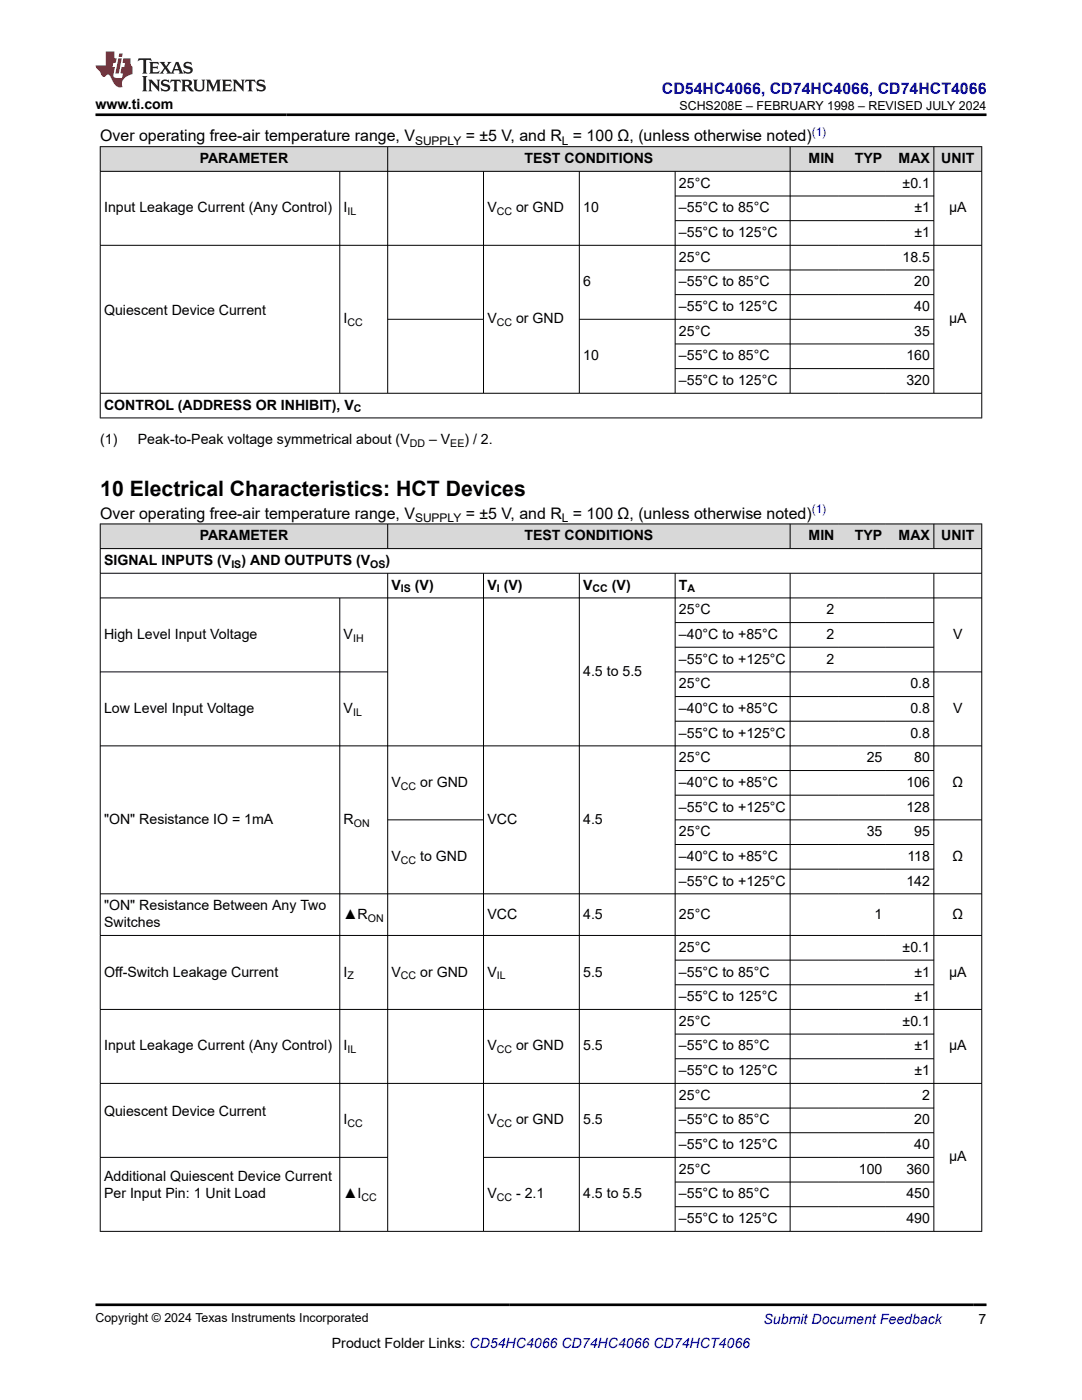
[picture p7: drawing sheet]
<svg xmlns="http://www.w3.org/2000/svg" width="216mm" height="279mm" viewBox="0 0 216 279" stroke-linecap="round" stroke-linejoin="round" font-family="sans-serif">
<defs><g id="words">
<text font-size="4.2" x="20" y="99">10 Electrical Characteristics: HCT Devices</text>
<text font-size="3.2" fill="#00f" x="132.1" y="18.7">CD54HC4066, CD74HC4066, CD74HCT4066</text>
<g font-size="3.2">
<text x="20" y="28.2">Over operating free-air temperature range, V</text>
<text x="92.9" y="28.2">= ±5 V, and R = 100 Ω, (unless otherwise noted)</text>
<text x="20" y="103.5">Over operating free-air temperature range, V</text>
<text x="92.9" y="103.5">= ±5 V, and R = 100 Ω, (unless otherwise noted)</text>
</g>
<g font-size="2.8">
<text x="19.1" y="21.8">www.ti.com</text>
<text x="39.8" y="32.5">PARAMETER</text>
<text x="104.7" y="32.5">TEST CONDITIONS</text>
<text x="161.3" y="32.5">MIN</text>
<text x="170.6" y="32.5">TYP</text>
<text x="179.3" y="32.5">MAX</text>
<text x="187.8" y="32.5">UNIT</text>
<text x="135.5" y="37.5">25°C</text>
<text x="180.1" y="37.5">±0.1</text>
<text x="20.8" y="42.4">Input Leakage Current (Any Control)</text>
<text x="68.6" y="42.4">I</text>
<text x="97.2" y="42.4">V</text>
<text x="103" y="42.4">or GND</text>
<text x="116.4" y="42.4">10</text>
<text x="135.5" y="42.4">–55°C to 85°C</text>
<text x="135.5" y="47.3">–55°C to 125°C</text>
<text x="182.5" y="42.4">±1</text>
<text x="182.5" y="47.3">±1</text>
<text x="189.4" y="42.4">µA</text>
<text x="135.5" y="52.2">25°C</text>
<text x="180.1" y="52.2">18.5</text>
<text x="116.4" y="57.2">6</text>
<text x="135.5" y="57.2">–55°C to 85°C</text>
<text x="182.4" y="57.2">20</text>
<text x="20.8" y="62.8">Quiescent Device Current</text>
<text x="68.6" y="64.5">I</text>
<text x="97.2" y="64.5">V</text>
<text x="103" y="64.5">or GND</text>
<text x="135.5" y="62.1">–55°C to 125°C</text>
<text x="182.4" y="62.1">40</text>
<text x="189.4" y="64.5">µA</text>
<text x="116.4" y="71.9">10</text>
<text x="135.5" y="67">25°C</text>
<text x="135.5" y="71.9">–55°C to 85°C</text>
<text x="180.9" y="71.9">160</text>
<text x="182.4" y="67">35</text>
<text x="135.5" y="76.8">–55°C to 125°C</text>
<text x="180.9" y="76.8">320</text>
<text x="20.8" y="81.8">CONTROL (ADDRESS OR INHIBIT), V</text>
<text x="20" y="88.6">(1)</text>
<text x="27.5" y="88.6">Peak-to-Peak voltage symmetrical about (V</text>
<text x="85.6" y="88.6">– V</text>
<text x="92.7" y="88.6">) / 2.</text>
<text x="39.8" y="107.8">PARAMETER</text>
<text x="104.7" y="107.8">TEST CONDITIONS</text>
<text x="161.3" y="107.8">MIN</text>
<text x="170.6" y="107.8">TYP</text>
<text x="179.3" y="107.8">MAX</text>
<text x="187.8" y="107.8">UNIT</text>
<text x="20.8" y="112.8">SIGNAL INPUTS (V</text>
<text x="48.2" y="112.8">) AND OUTPUTS (V</text>
<text x="76.9" y="112.8">)</text>
<text x="78.1" y="117.7">V</text>
<text x="82.8" y="117.7">(V)</text>
<text x="97.2" y="117.7">V (V)</text>
<text x="116.4" y="117.7">V</text>
<text x="122.1" y="117.7">(V)</text>
<text x="135.5" y="117.7">T</text>
<text x="135.5" y="122.6">25°C</text>
<text x="164.9" y="122.6">2</text>
<text x="20.8" y="127.5">High Level Input Voltage</text>
<text x="68.6" y="127.5">V</text>
<text x="135.5" y="127.5">–40°C to +85°C</text>
<text x="164.9" y="127.5">2</text>
<text x="190.2" y="127.5">V</text>
<text x="116.4" y="134.9">4.5 to 5.5</text>
<text x="135.5" y="132.4">–55°C to +125°C</text>
<text x="135.5" y="137.4">25°C</text>
<text x="164.9" y="132.4">2</text>
<text x="181.6" y="137.4">0.8</text>
<text x="20.8" y="142.3">Low Level Input Voltage</text>
<text x="68.6" y="142.3">V</text>
<text x="135.5" y="142.3">–40°C to +85°C</text>
<text x="181.6" y="142.3">0.8</text>
<text x="190.2" y="142.3">V</text>
<text x="135.5" y="147.2">–55°C to +125°C</text>
<text x="181.6" y="147.2">0.8</text>
<text x="135.5" y="152.1">25°C</text>
<text x="172.9" y="152.1">25</text>
<text x="182.4" y="152.1">80</text>
<text x="78.1" y="157">V</text>
<text x="83.8" y="157">or GND</text>
<text x="135.5" y="157">–40°C to +85°C</text>
<text x="135.5" y="162">–55°C to +125°C</text>
<text x="180.9" y="157">106</text>
<text x="180.9" y="162">128</text>
<text x="190.1" y="157">Ω</text>
<text x="20.8" y="164.4">&quot;ON&quot; Resistance IO = 1mA</text>
<text x="68.6" y="164.4">R</text>
<text x="97.2" y="164.4">VCC</text>
<text x="116.4" y="164.4">4.5</text>
<text x="135.5" y="166.9">25°C</text>
<text x="172.9" y="166.9">35</text>
<text x="182.4" y="166.9">95</text>
<text x="78.1" y="171.8">V</text>
<text x="83.8" y="171.8">to GND</text>
<text x="135.5" y="171.8">–40°C to +85°C</text>
<text x="181.1" y="171.8">118</text>
<text x="190.1" y="171.8">Ω</text>
<text x="135.5" y="176.7">–55°C to +125°C</text>
<text x="180.9" y="176.7">142</text>
<text x="20.8" y="181.7">&quot;ON&quot; Resistance Between Any Two</text>
<text x="20.8" y="185">Switches</text>
<text x="68.6" y="183.3">▲R</text>
<text x="97.2" y="183.3">VCC</text>
<text x="116.4" y="183.3">4.5</text>
<text x="135.5" y="183.3">25°C</text>
<text x="174.5" y="183.3">1</text>
<text x="190.1" y="183.3">Ω</text>
<text x="135.5" y="190">25°C</text>
<text x="180.1" y="190">±0.1</text>
<text x="20.8" y="194.9">Off-Switch Leakage Current</text>
<text x="68.6" y="194.9">I</text>
<text x="78.1" y="194.9">V</text>
<text x="83.8" y="194.9">or GND</text>
<text x="97.2" y="194.9">V</text>
<text x="116.4" y="194.9">5.5</text>
<text x="135.5" y="194.9">–55°C to 85°C</text>
<text x="182.5" y="194.9">±1</text>
<text x="189.4" y="194.9">µA</text>
<text x="135.5" y="199.8">–55°C to 125°C</text>
<text x="182.5" y="199.8">±1</text>
<text x="20.8" y="209.6">Input Leakage Current (Any Control)</text>
<text x="68.6" y="209.6">I</text>
<text x="97.2" y="209.6">V</text>
<text x="103" y="209.6">or GND</text>
<text x="116.4" y="209.6">5.5</text>
<text x="135.5" y="209.6">–55°C to 85°C</text>
<text x="135.5" y="204.7">25°C</text>
<text x="180.1" y="204.7">±0.1</text>
<text x="182.5" y="209.6">±1</text>
<text x="189.4" y="209.6">µA</text>
<text x="135.5" y="214.6">–55°C to 125°C</text>
<text x="182.5" y="214.6">±1</text>
<text x="135.5" y="219.5">25°C</text>
<text x="184" y="219.5">2</text>
<text x="20.8" y="222.7">Quiescent Device Current</text>
<text x="68.6" y="224.4">I</text>
<text x="97.2" y="224.4">V</text>
<text x="103" y="224.4">or GND</text>
<text x="116.4" y="224.4">5.5</text>
<text x="135.5" y="224.4">–55°C to 85°C</text>
<text x="182.4" y="224.4">20</text>
<text x="135.5" y="229.3">–55°C to 125°C</text>
<text x="182.4" y="229.3">40</text>
<text x="189.4" y="231.8">µA</text>
<text x="20.8" y="235.8">Additional Quiescent Device Current</text>
<text x="20.8" y="239.2">Per Input Pin: 1 Unit Load</text>
<text x="68.6" y="239.2">▲I</text>
<text x="97.2" y="239.2">V</text>
<text x="103" y="239.2">- 2.1</text>
<text x="116.4" y="239.2">4.5 to 5.5</text>
<text x="135.5" y="234.3">25°C</text>
<text x="135.5" y="239.2">–55°C to 85°C</text>
<text x="171.4" y="234.3">100</text>
<text x="180.9" y="234.3">360</text>
<text x="180.9" y="239.2">450</text>
<text x="135.5" y="244.1">–55°C to 125°C</text>
<text x="180.9" y="244.1">490</text>
<text x="66.2" y="269">Product Folder Links: CD54HC4066 CD74HC4066 CD74HCT4066</text>
<text x="195.3" y="264.2">7</text>
</g>
<text font-size="2.8" fill="#00f" x="152.4" y="264.2">Submit Document Feedback</text>
<g font-size="2.5">
<text x="135.6" y="21.9">SCHS208E – FEBRUARY 1998 – REVISED JULY 2024</text>
<text x="19.1" y="263.9">Copyright © 2024 Texas Instruments Incorporated</text>
</g>
<g font-size="2.4">
<text x="82.8" y="28.9">SUPPLY</text>
<text x="112.1" y="28.9">L</text>
<text x="82.8" y="104.1">SUPPLY</text>
<text x="112.1" y="104.1">L</text>
</g>
<g font-size="2.4" fill="#00f">
<text x="162" y="27.2">(1)</text>
<text x="162" y="102.5">(1)</text>
</g>
<g font-size="2.1">
<text x="69.4" y="43">IL</text>
<text x="99.1" y="43">CC</text>
<text x="69.4" y="65.1">CC</text>
<text x="99.1" y="65.1">CC</text>
<text x="70.6" y="82.3">C</text>
<text x="81.8" y="89.1">DD</text>
<text x="89.9" y="89.1">EE</text>
<text x="46.2" y="113.3">IS</text>
<text x="73.9" y="113.3">OS</text>
<text x="80" y="118.2">IS</text>
<text x="99.1" y="118.2">I</text>
<text x="118.2" y="118.2">CC</text>
<text x="137.2" y="118.2">A</text>
<text x="70.4" y="128.1">IH</text>
<text x="70.4" y="142.9">IL</text>
<text x="80" y="157.6">CC</text>
<text x="70.6" y="165">ON</text>
<text x="80" y="172.4">CC</text>
<text x="73.4" y="183.9">ON</text>
<text x="69.4" y="195.4">Z</text>
<text x="80" y="195.4">CC</text>
<text x="99.1" y="195.4">IL</text>
<text x="69.4" y="210.2">IL</text>
<text x="99.1" y="210.2">CC</text>
<text x="69.4" y="225">CC</text>
<text x="99.1" y="225">CC</text>
<text x="72.1" y="239.7">CC</text>
<text x="99.1" y="239.7">CC</text>
</g>
</g></defs>
<g fill="#d8d8d8">
<path d="M20 29.3h175.9v4.9h-175.9z" fill-rule="evenodd"/>
<path d="M20.1 29.3h57.2v4.8h-57.2z" fill-rule="evenodd"/>
<path d="M77.4 29.3h80.2v4.8h-80.2z" fill-rule="evenodd"/>
<path d="M157.7 29.3h9.5v4.8h-9.5z" fill-rule="evenodd"/>
<path d="M167.2 29.3h9.6v4.8h-9.6z" fill-rule="evenodd"/>
<path d="M176.8 29.3h9.5v4.8h-9.5z" fill-rule="evenodd"/>
<path d="M186.4 29.3h9.4v4.8h-9.4z" fill-rule="evenodd"/>
</g>
<g fill="none" stroke="#000" stroke-width=".2">
<path d="M19.9 29.3h176.1M19.9 34.2h176.1M20 29.2v54.3M67.8 34.2v44.3M77.4 29.2v49.3M96.5 34.2v44.3M115.6 34.2v44.3M134.7 34.2v44.3M134.7 39.1h51.7M157.7 29.2v49.3M186.3 29.2v49.3M195.9 29.2v54.3"/>
<path d="M19.9 49h176.1M134.7 44h51.7M134.7 53.9h51.7M134.7 58.8h51.7M19.9 78.5h176.1M77.4 63.7h19.1M134.7 68.6h51.7M134.7 73.6h51.7M186.4 63.7h-70.8M19.9 83.4h176.1"/>
</g>
<g fill="#d8d8d8">
<path d="M20 104.6h175.9v4.9h-175.9z" fill-rule="evenodd"/>
<path d="M20.1 104.6h57.2v4.8h-57.2z" fill-rule="evenodd"/>
<path d="M77.4 104.6h80.2v4.8h-80.2z" fill-rule="evenodd"/>
<path d="M157.7 104.6h9.5v4.8h-9.5z" fill-rule="evenodd"/>
<path d="M167.2 104.6h9.6v4.8h-9.6z" fill-rule="evenodd"/>
<path d="M176.8 104.6h9.5v4.8h-9.5z" fill-rule="evenodd"/>
<path d="M186.4 104.6h9.4v4.8h-9.4z" fill-rule="evenodd"/>
</g>
<g fill="none" stroke="#000" stroke-width=".2">
<path d="M19.9 104.6h176.1M19.9 109.5h176.1M19.9 114.4h176.1M19.9 119.3h176.1M20 104.5v141.3M67.8 119.3v126.5M77.4 104.5v5M77.4 114.4v131.4M96.5 114.4v131.4M115.6 114.4v131.4M134.7 114.4v131.4M157.7 104.5v5"/>
<path d="M157.7 114.4v131.4M186.3 104.5v5M186.3 114.4v131.4M195.9 104.5v141.3M19.9 134.1h57.5M134.7 134.1h61.3M134.7 124.2h51.7M134.7 129.2h51.7M134.7 139h51.7M19.9 148.9h176.1M134.7 143.9h51.7M134.7 153.8h51.7"/>
<path d="M134.7 158.7h51.7M19.9 178.4h176.1M77.4 163.6h19.1M134.7 163.6h61.3M134.7 168.5h51.7M134.7 173.5h51.7M19.9 186.7h176.1M134.7 191.6h51.7M134.7 196.5h51.7M19.9 201.5h176.1M19.9 216.2h176.1M134.7 206.4h51.7"/>
<path d="M134.7 211.3h51.7M19.9 231h57.5M134.7 221.1h51.7M134.7 226.1h51.7M134.7 235.9h51.7M186.4 231h-89.9M134.7 240.8h51.7M196 245.7h-176.1"/>
</g>
<path d="M27.7 11.6l-.2 .6 .5-.2h.6v.1v2.2l-.2 .4h1l-.2-.4v-2.2v-.1h.5l.5 .2-.1-.6zM29.8 12.4l.2 .3v1.6l-.2 .4h1.9l.1-.6a1.08 1.08 0 0 1-1.3 .2v-.7h.6l.4 .2v-.7l-.4 .2h-.6v-.5l.2-.2a1 1 0 0 1 1 .3l-.1-.5zM31.8 12.4l1 1.1-1 1.2h.9l-.2-.2 .4-.8 .5 .8-.2 .2h1.6l-.2-.2 .1-.5h1l.1 .5-.1 .2h.9l-.2-.4-.8-1.9h-.5l-1 2.1-.8-1.1 .9-1h-.8l.2 .2-.5 .6-.3-.6 .1-.2zM35.2 12.8l.4 1h-.8zM36.8 12.5a.65 .65 0 0 0-.2 .7 .65 .65 0 0 0 .6 .5l.7 .1 .1 .3a.79 .79 0 0 1-.7 .4 .79 .79 0 0 1-.7-.5l.1 .7 .2-.1a.93 .93 0 0 0 1.1 0 .93 .93 0 0 0 .4-.9 1.46 1.46 0 0 0-1.2-.6l-.1-.3a1.09 1.09 0 0 1 1.2 .2l-.2-.6-.1 .1-.6-.2zM28.4 15.2l.2 .4v2.2l-.2 .4h1l-.2-.4v-2.2l.2-.4zM29.6 15.9l.2 .4v1.5l-.2 .4h.8l-.3-.4v-1.3l1.7 1.8v-2l.2-.4h-.8l.2 .2 .1 1.1-1.2-1.3zM32.3 16a.65 .65 0 0 0-.2 .8 .65 .65 0 0 0 .7 .4l.6 .2 .1 .2a.79 .79 0 0 1-.7 .4 .79 .79 0 0 1-.7-.5l.1 .7 .2-.1a.93 .93 0 0 0 1.1 .1 .93 .93 0 0 0 .4-1 1.46 1.46 0 0 0-1.2-.5l-.1-.4a1.09 1.09 0 0 1 1.2 .2l-.2-.6-.1 .1-.6-.1zM34.1 15.9l-.1 .6a.63 .63 0 0 1 .7-.3l.1 1.6-.3 .4h1l-.2-.4v-1.6a.66 .66 0 0 1 .8 .3l-.1-.6zM36.2 15.9l.2 .4v1.5l-.2 .4h.9l-.2-.2v-.7h.5l.1 .2a.79 .79 0 0 0 1.2 .6l-1-.9a.61 .61 0 0 0 .6-.6 .61 .61 0 0 0-.5-.7zM36.9 16.2h.2a.47 .47 0 0 1 .5 .1 .47 .47 0 0 1 .1 .5l-.2 .1-.6 .1zM38.5 15.9l.2 .2a2.27 2.27 0 0 0 .4 2 1.04 1.04 0 0 0 1.7-.7v-1.3l.2-.2h-.8l.2 .4v1.1a.6 .6 0 0 1-.6 .6 .6 .6 0 0 1-.6-.6v-1.1l.3-.4zM41.1 15.9l.2 .4v1.5l-.2 .4h.7l-.2-.4v-1.4l.9 1.9 .8-1.9v1.4l-.2 .4h1l-.3-.4v-1.5l.3-.4h-.8l-.7 1.5-.7-1.5zM44.3 15.9l.2 .4v1.5l-.2 .4h1.9l.1-.6a1.09 1.09 0 0 1-1.3 .2v-.7h.6l.4 .2v-.6l-.4 .2h-.6v-.6l.2-.1a1.01 1.01 0 0 1 1 .3l-.1-.6zM46.4 15.9l.3 .4v1.5l-.3 .4h.8l-.2-.4v-1.3l1.6 1.8v-2l.2-.4h-.7l.2 .2v1.1l-1.2-1.3zM49 15.9l-.1 .6a.63 .63 0 0 1 .8-.3v1.6l-.3 .4h1l-.2-.4v-1.6a.66 .66 0 0 1 .8 .3l-.1-.6zM51.4 16a.65 .65 0 0 0-.2 .8 .65 .65 0 0 0 .6 .4l.6 .2 .2 .2a.79 .79 0 0 1-.8 .4 .79 .79 0 0 1-.6-.5l.1 .7 .2-.1a.93 .93 0 0 0 1 .1 .93 .93 0 0 0 .5-1 1.46 1.46 0 0 0-1.3-.5l-.1-.4a1.09 1.09 0 0 1 1.3 .2l-.2-.6-.2 .1-.5-.1z" fill="#231f20"/>
<path d="M21.1 10.3v2.7h-2.1l.1 .4 .9 1a.95 .95 0 0 0 .9 .9 .59 .59 0 0 1 .6-.4 .59 .59 0 0 1 .5 .3l.4 .8a1.59 1.59 0 0 0 2.1 1.4 1.61 1.61 0 0 1 1-2.3l1-.3-.1-1.5a1.59 1.59 0 0 1-.4-1.7h-1.4l-.2 .9h.5l-.1 .9h-.5l-.2 .9v.3l.4 .1-.2 .9h-.6a.73 .73 0 0 1-1.1-.7l.3-1.5h-.5l.2-.9h.5l.2-.9h-.5v-1.3zM23.6 11.6l-.6 3.1h.7l.6-3.1zM23.8 10.7l-.1 .6h.7l.1-.6z" fill="#ed1c24"/>
<path d="M19.1 22.9h177.8M19.1 260.4h177.8" fill="none" stroke="#000" stroke-width=".53"/>
<use href="#words"/>
</svg>
